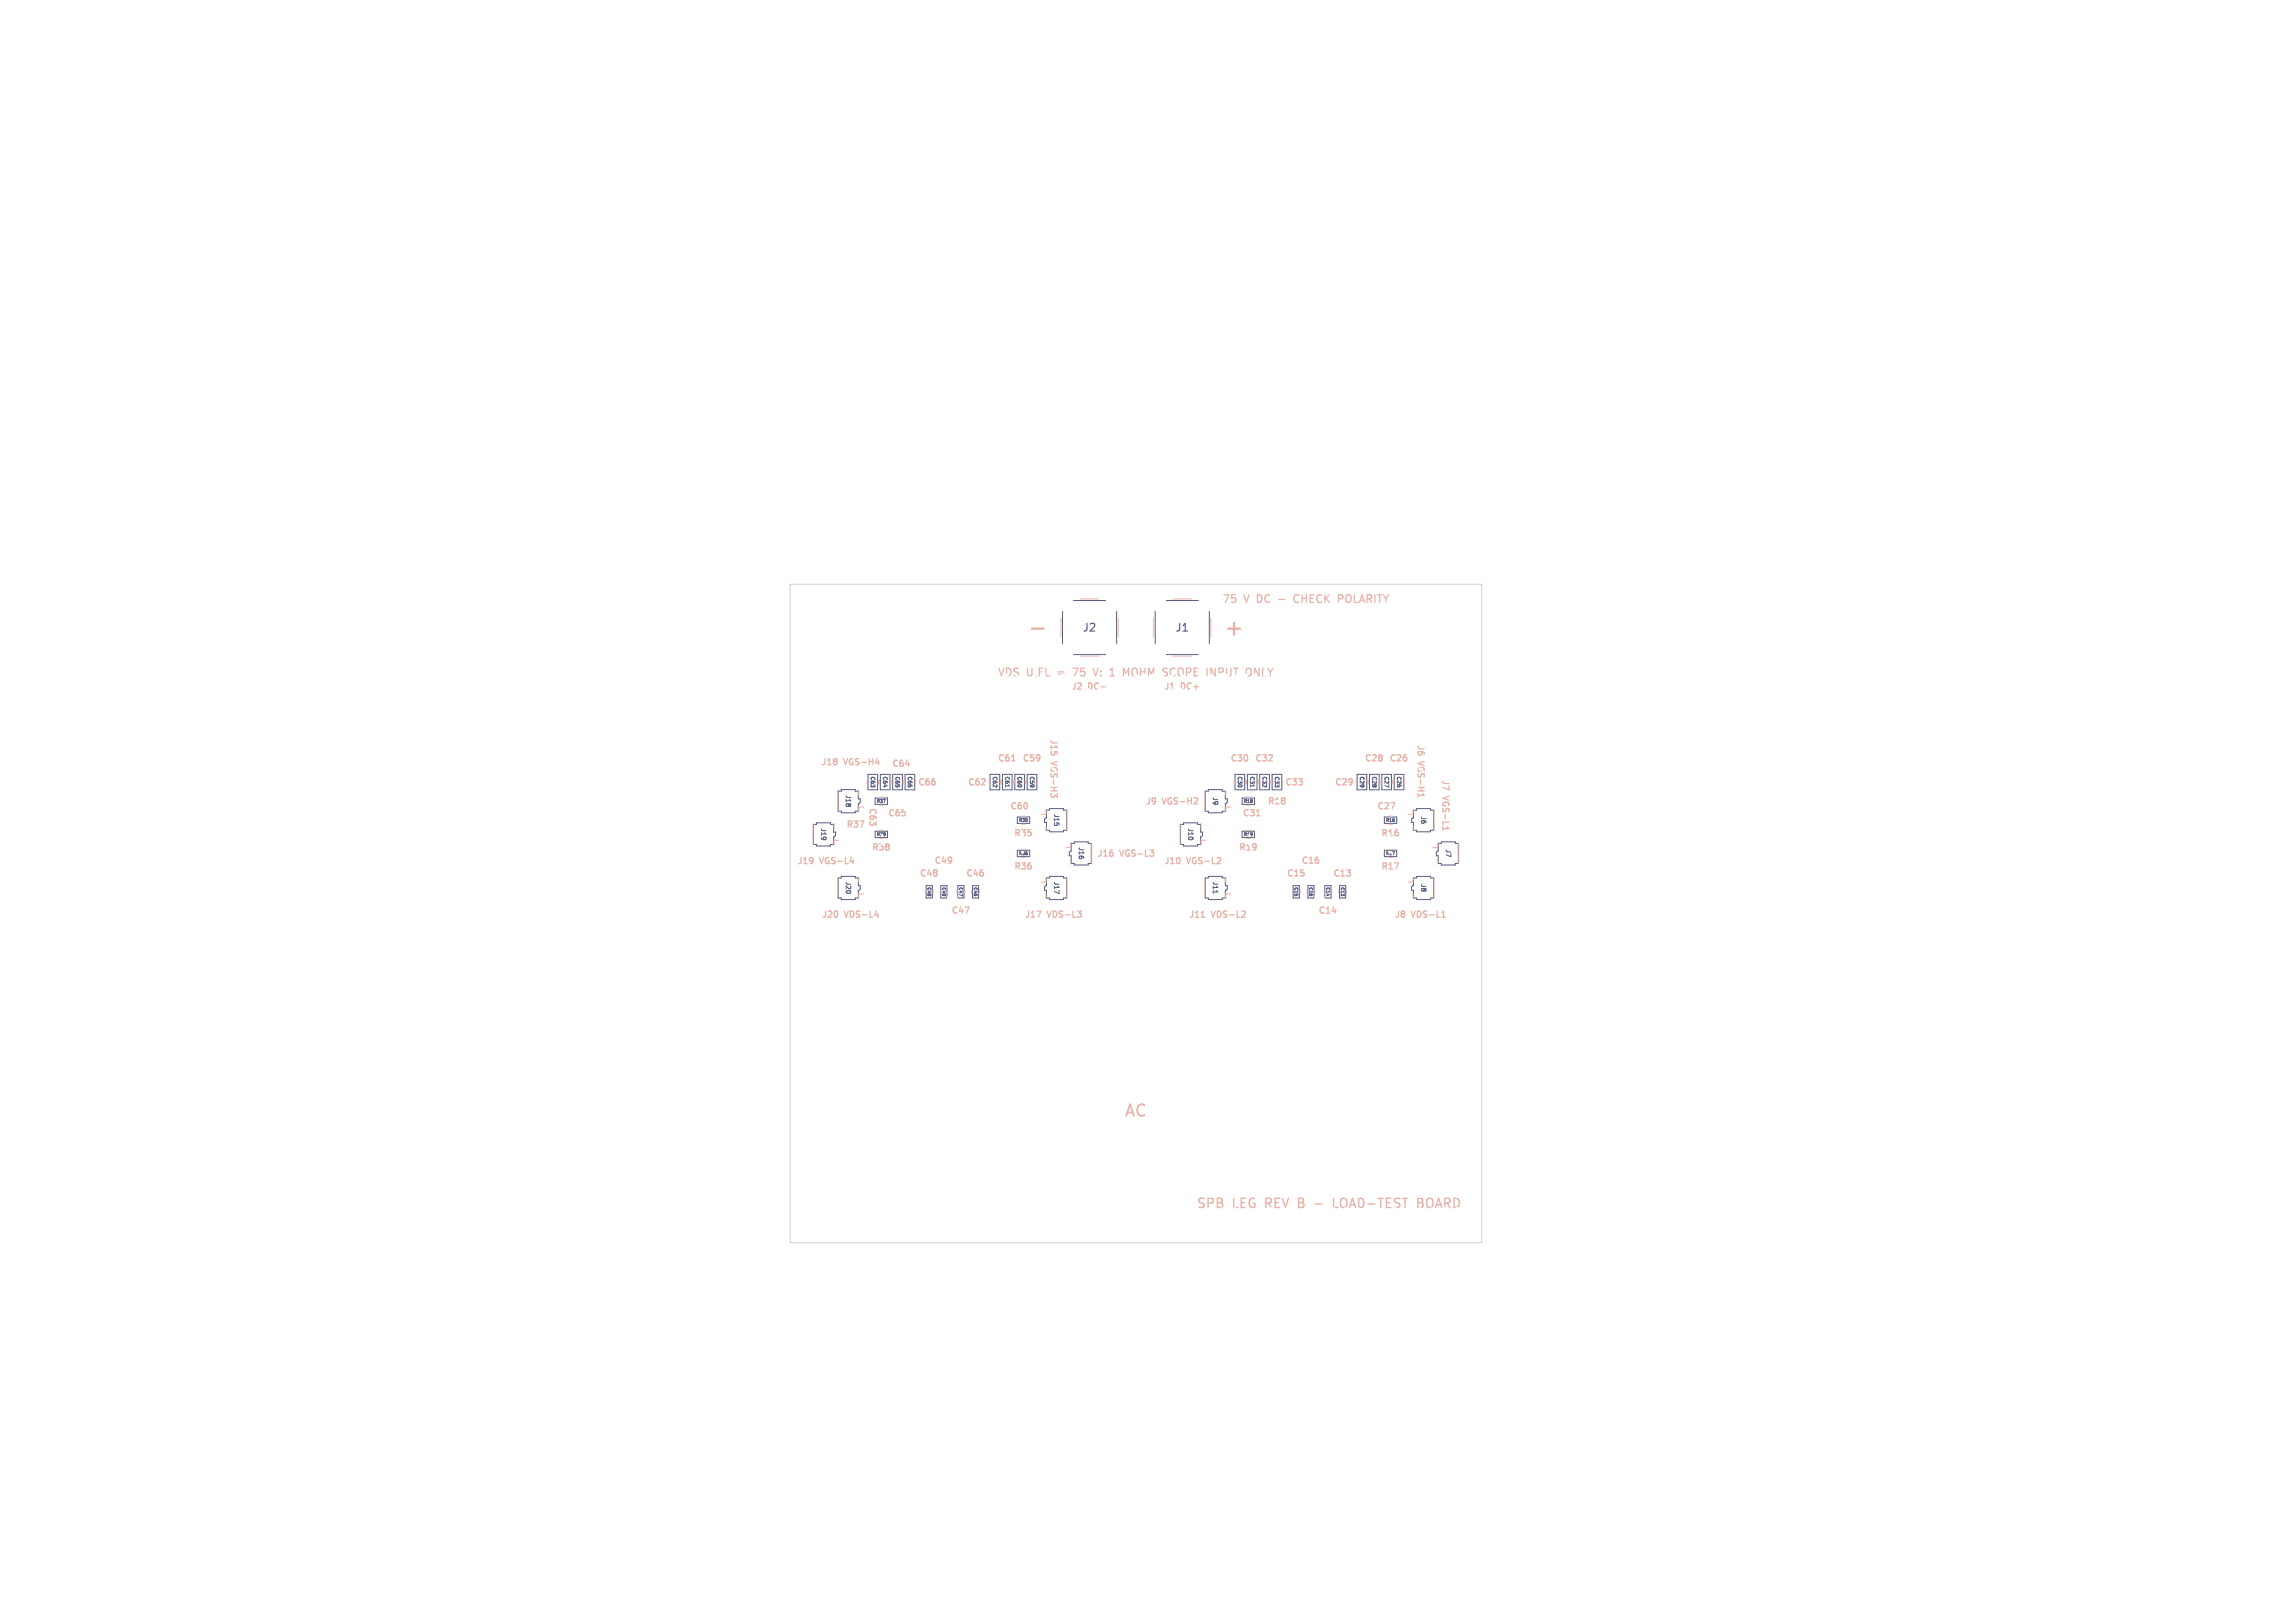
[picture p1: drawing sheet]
<svg xmlns="http://www.w3.org/2000/svg" width="297mm" height="210mm" viewBox="0 0 297 210" stroke-linecap="round" stroke-linejoin="round" font-family="sans-serif">
<defs><g id="words">
<text font-size="2.8" fill="#e8b2a7" x="158.2" y="82.7">+</text>
<text font-size="2.1" fill="#e8b2a7" x="145.4" y="144.8">AC</text>
<g font-size="1.7" fill="#fff">
<text x="154.8" y="156.6">SPB</text>
<text x="159.5" y="156.6">LEG REV B</text>
<text x="170.9" y="156.6">-</text>
<text x="173.6" y="156.6">LOAD-TEST</text>
<text x="184.9" y="156.6">BOARD</text>
</g>
<g font-size="1.4" fill="#585d84">
<text x="140" y="81.9">J2</text>
<text x="152" y="81.9">J1</text>
</g>
<g font-size="1.4" fill="#e8b2a7">
<text x="158.1" y="78.2">75</text>
<text x="161" y="78.2">V DC</text>
<text x="168.2" y="78.2">CHECK</text>
<text x="174.2" y="78.2">POLARITY</text>
</g>
<g font-size="1.4" fill="#fff">
<text x="129" y="87.7">VDS</text>
<text x="132.9" y="87.7">U.FL</text>
<text x="137.1" y="87.7">=</text>
<text x="139.4" y="87.7">75</text>
<text x="142.3" y="87.7">V:</text>
<text x="144.7" y="87.7">1</text>
<text x="146.7" y="87.7">MOHM</text>
<text x="152.1" y="87.7">SCOPE</text>
<text x="158.1" y="87.7">INPUT</text>
<text x="163.5" y="87.7">ONLY</text>
</g>
<g font-size="1.1" fill="#fff">
<text x="138.6" y="89.5">J2</text>
<text x="140.9" y="89.5">DC-</text>
<text x="150.6" y="89.5">J1</text>
<text x="152.9" y="89.5">DC+</text>
<text x="115.3" y="99.4">C64</text>
<text x="135.7" y="98.6" transform="rotate(90 135.7 98.6)">VGS-H3</text>
<text x="183.2" y="98.6" transform="rotate(90 183.2 98.6)">VGS-H1</text>
<text x="164" y="104.3">R18</text>
<text x="106.1" y="112">VGS-L4</text>
<text x="112.7" y="110.3">R38</text>
<text x="131.1" y="108.4">R35</text>
<text x="153.6" y="112">VGS-L2</text>
<text x="160.2" y="110.3">R19</text>
<text x="178.6" y="108.4">R16</text>
<text x="106.3" y="119">J20</text>
<text x="109.3" y="119">VDS-L4</text>
<text x="135.6" y="119">VDS-L3</text>
<text x="153.8" y="119">J11</text>
<text x="156.8" y="119">VDS-L2</text>
<text x="182.7" y="119">VDS-L1</text>
</g>
<g font-size="1.1" fill="#e8b2a7">
<text x="135.7" y="95.6" transform="rotate(90 135.7 95.6)">J15</text>
<text x="106.2" y="99.2">J18</text>
<text x="109.2" y="99.2">VGS-H4</text>
<text x="118.7" y="101.8">C66</text>
<text x="125.2" y="101.8">C62</text>
<text x="129" y="98.7">C61</text>
<text x="132.2" y="98.7">C59</text>
<text x="159.1" y="98.7">C30</text>
<text x="162.3" y="98.7">C32</text>
<text x="166.2" y="101.8">C33</text>
<text x="172.7" y="101.8">C29</text>
<text x="176.5" y="98.7">C28</text>
<text x="179.7" y="98.7">C26</text>
<text x="183.2" y="96.3" transform="rotate(90 183.2 96.3)">J6</text>
<text x="186.4" y="100.8" transform="rotate(90 186.4 100.8)">J7</text>
<text x="109.4" y="107.3">R37</text>
<text x="112.3" y="104.4" transform="rotate(90 112.3 104.4)">C63</text>
<text x="114.8" y="105.8">C65</text>
<text x="130.6" y="104.9">C60</text>
<text x="148.2" y="104.3">J9</text>
<text x="150.5" y="104.3">VGS-H2</text>
<text x="160.7" y="105.8">C31</text>
<text x="178.1" y="104.9">C27</text>
<text x="186.4" y="103.1" transform="rotate(90 186.4 103.1)">VGS-L1</text>
<text x="103.1" y="112">J19</text>
<text x="118.9" y="113.6">C48</text>
<text x="120.8" y="112">C49</text>
<text x="124.9" y="113.6">C46</text>
<text x="131.1" y="112.7">R36</text>
<text x="141.9" y="111.1">J16</text>
<text x="145" y="111.1">VGS-L3</text>
<text x="150.6" y="112">J10</text>
<text x="166.4" y="113.6">C15</text>
<text x="168.3" y="112">C16</text>
<text x="172.4" y="113.6">C13</text>
<text x="178.6" y="112.7">R17</text>
<text x="123" y="118.4">C47</text>
<text x="132.5" y="119">J17</text>
<text x="170.5" y="118.4">C14</text>
<text x="180.4" y="119">J8</text>
</g>
<g font-size=".8" fill="#585d84">
<text x="106.1" y="107.1" transform="rotate(90 106.1 107.1)">J19</text>
<text x="109.3" y="102.8" transform="rotate(90 109.3 102.8)">J18</text>
<text x="136.3" y="105.3" transform="rotate(90 136.3 105.3)">J15</text>
<text x="153.6" y="107.1" transform="rotate(90 153.6 107.1)">J10</text>
<text x="156.8" y="103.1" transform="rotate(90 156.8 103.1)">J9</text>
<text x="183.8" y="105.5" transform="rotate(90 183.8 105.5)">J6</text>
<text x="139.5" y="109.6" transform="rotate(90 139.5 109.6)">J16</text>
<text x="187" y="109.8" transform="rotate(90 187 109.8)">J7</text>
<text x="109.3" y="114" transform="rotate(90 109.3 114)">J20</text>
<text x="136.3" y="114" transform="rotate(90 136.3 114)">J17</text>
<text x="156.8" y="114" transform="rotate(90 156.8 114)">J11</text>
<text x="183.8" y="114.3" transform="rotate(90 183.8 114.3)">J8</text>
</g>
<g font-size=".7" fill="#585d84">
<text x="112.6" y="100.4" transform="rotate(90 112.6 100.4)">C63</text>
<text x="114.2" y="100.4" transform="rotate(90 114.2 100.4)">C64</text>
<text x="115.8" y="100.4" transform="rotate(90 115.8 100.4)">C65</text>
<text x="117.4" y="100.4" transform="rotate(90 117.4 100.4)">C66</text>
<text x="128.4" y="100.4" transform="rotate(90 128.4 100.4)">C62</text>
<text x="130" y="100.4" transform="rotate(90 130 100.4)">C61</text>
<text x="131.6" y="100.4" transform="rotate(90 131.6 100.4)">C60</text>
<text x="133.2" y="100.4" transform="rotate(90 133.2 100.4)">C59</text>
<text x="160.1" y="100.4" transform="rotate(90 160.1 100.4)">C30</text>
<text x="161.7" y="100.4" transform="rotate(90 161.7 100.4)">C31</text>
<text x="163.3" y="100.4" transform="rotate(90 163.3 100.4)">C32</text>
<text x="164.9" y="100.4" transform="rotate(90 164.9 100.4)">C33</text>
<text x="175.9" y="100.4" transform="rotate(90 175.9 100.4)">C29</text>
<text x="177.5" y="100.4" transform="rotate(90 177.5 100.4)">C28</text>
<text x="179.1" y="100.4" transform="rotate(90 179.1 100.4)">C27</text>
<text x="180.7" y="100.4" transform="rotate(90 180.7 100.4)">C26</text>
</g>
<g font-size=".6" fill="#585d84">
<text x="113.4" y="104">R37</text>
<text x="131.8" y="106.4">R35</text>
<text x="160.9" y="104">R18</text>
<text x="179.3" y="106.4">R16</text>
<text x="120" y="114.8" transform="rotate(90 120 114.8)">C48</text>
<text x="121.9" y="114.8" transform="rotate(90 121.9 114.8)">C49</text>
<text x="124.1" y="114.8" transform="rotate(90 124.1 114.8)">C47</text>
<text x="126" y="114.8" transform="rotate(90 126 114.8)">C46</text>
<text x="167.5" y="114.8" transform="rotate(90 167.5 114.8)">C15</text>
<text x="169.4" y="114.8" transform="rotate(90 169.4 114.8)">C16</text>
<text x="171.6" y="114.8" transform="rotate(90 171.6 114.8)">C14</text>
<text x="173.5" y="114.8" transform="rotate(90 173.5 114.8)">C13</text>
</g>
<g font-size=".6" fill="#fff">
<text x="113.4" y="108.3">R38</text>
<text x="131.8" y="110.7">R36</text>
<text x="160.9" y="108.3">R19</text>
<text x="179.3" y="110.7">R17</text>
</g>
</g></defs>
<g fill="none" stroke="#585d84" stroke-width=".13">
<path d="M137.5 77.7h7v7h-7zM149.5 77.7h7v7h-7zM105.3 106.7h.4v-.2h1.8v.2h.4v1h.2v.4l-.2 .2v1h-.4v.2h-1.8v-.2h-.4zM108.5 113.6h.4v-.2h1.8v.2h.4v1h.2v.5l-.2 .1v1h-.4v.2h-1.8v-.2h-.4zM108.5 102.4h.4v-.2h1.8v.2h.4v1h.2v.4l-.2 .2v1h-.4v.2h-1.8v-.2h-.4zM112.3 100.2h1.3v2h-1.3zM113.3 103.3h1.6v.8h-1.6zM113.3 107.6h1.6v.8h-1.6zM113.9 100.2h1.3v2h-1.3zM115.5 100.2h1.3v2h-1.3zM117.1 100.2h1.3v2h-1.3zM119.9 114.6h.8v1.6h-.8z"/>
<path d="M121.8 114.6h.8v1.6h-.8zM124 114.6h.8v1.6h-.8zM125.9 114.6h.8v1.6h-.8zM128.1 100.2h1.3v2h-1.3zM129.7 100.2h1.3v2h-1.3zM130.1 101.5v.3M131.3 100.2h1.3v2h-1.3zM131.7 105.7h1.6v.8h-1.6zM131.7 110h1.6v.8h-1.6zM132.9 100.2h1.3v2h-1.3zM135.4 113.6h.4v-.2h1.8v.2h.4v2.6h-.4v.2h-1.8v-.2h-.4v-1h-.2v-.4l.2-.2zM135.4 104.8h.4v-.2h1.8v.2h.4v2.6h-.4v.2h-1.8v-.2h-.4v-1h-.2v-.4l.2-.2z"/>
<path d="M138.6 109.1h.4v-.2h1.8v.2h.4v2.6h-.4v.2h-1.8v-.2h-.4v-1h-.2v-.4l.2-.2zM152.8 106.7h.4v-.2h1.8v.2h.4v1h.2v.4l-.2 .2v1h-.4v.2h-1.8v-.2h-.4zM156 102.4h.4v-.2h1.8v.2h.4v1h.2v.4l-.2 .2v1h-.4v.2h-1.8v-.2h-.4zM156 113.6h.4v-.2h1.8v.2h.4v1h.2v.5l-.2 .1v1h-.4v.2h-1.8v-.2h-.4zM157 115.2v.4M159.8 100.2h1.3v2h-1.3zM160.8 103.3h1.6v.8h-1.6zM160.8 107.6h1.6v.8h-1.6zM161.4 100.2h1.3v2h-1.3zM161.8 101.5v.3M163 100.2h1.3v2h-1.3zM164.6 100.2h1.3v2h-1.3z"/>
<path d="M167.4 114.6h.8v1.6h-.8zM169.3 114.6h.8v1.6h-.8zM171.5 114.6h.8v1.6h-.8zM173.4 114.6h.8v1.6h-.8zM175.6 100.2h1.3v2h-1.3zM177.2 100.2h1.3v2h-1.3zM178.8 100.2h1.3v2h-1.3zM179.2 110h1.6v.8h-1.6zM179.2 105.7h1.6v.8h-1.6zM180.4 100.2h1.3v2h-1.3zM182.9 113.6h.4v-.2h1.8v.2h.4v2.6h-.4v.2h-1.8v-.2h-.4v-1h-.2v-.4l.2-.2zM182.9 104.8h.4v-.2h1.8v.2h.4v2.6h-.4v.2h-1.8v-.2h-.4v-1h-.2v-.4l.2-.2z"/>
<path d="M186.1 109.1h.4v-.2h1.8v.2h.4v2.6h-.4v.2h-1.8v-.2h-.4v-1h-.2v-.4l.2-.2z"/>
</g>
<g fill="none" stroke="#e8b2a7" stroke-width=".16">
<path d="M165.5 77.6h.8M167.9 77a.51 .51 0 0 0-.5 .5 .51 .51 0 0 0 .5 .5M173.6 77l.2 .1-.1 .3-.1 .1M113.3 98.7h.5M130.9 98.5h.5M136.1 97.7h.3M138.8 86.5h.7M141.5 86.5l.3 1 .3-1M143.6 87.5h.6M145.4 86.5l.3 .7 .4-.7v1M151.5 89.2h.4M151.5 87.2l.3 .3"/>
<path d="M151.8 86.5l-.3 .2M162.4 86.5l.5 1v-1M105.2 111v.6M105.2 111.3v.1M110 111.5h.5M113.2 118.4h.5M113.6 118.2v.5M134.2 117.9h.5l-.3 .8M136.1 103.1h.3M136.8 102.6v.5l-.3-.2M139.4 117.9h.5l-.2 .3M139.8 118.2l.1 .1v.2l-.1 .2"/>
<path d="M148.8 110h.5l-.3 .3M149.3 110.4v.3M154.9 103.3v.3l-.4 .4h.5M155.5 118.7h.4M157.5 111.8h.5M157.9 111v.3M161 117.9l.2 .1-.1 .2-.4 .5h.5M162.6 105.6h.5M183.5 102.7v.4M186.6 118.7h.4M186.7 107v.4M186.7 118l.1-.1v.8"/>
</g>
<path d="M170.2 155.8h.9M172.6 155v1.2h.5M183.5 155h.4l.2 .2v.2l-.2 .2M183.5 155.6h.4M183.9 155.6a.32 .32 0 0 1 .3 .3 .32 .32 0 0 1-.3 .3h-.4" fill="none" stroke="#e8b2a7" stroke-width=".18"/>
<path d="M133.5 81.3h1.6" fill="none" stroke="#e8b2a7" stroke-width=".3"/>
<g fill="none" stroke="#e8b2a7" stroke-width=".13">
<path d="M139.8 77.5h2.4M151.8 77.5h2.4M137.3 80v2.4M139.8 84.9h2.4M144.7 80v2.4M149.3 80v2.4M151.8 84.9h2.4M156.7 80v2.4M105.2 106.6v2.7M107.9 106.6v.6M108.4 102.3v2.7M108.4 113.5v2.7"/>
<path d="M108.6 108.7h-.7v.7M111.1 102.3v.6M111.1 113.5v.6M111.8 115.7h-.7v.6M111.8 104.4h-.7v.7M112.2 100.9v.6M113.7 100.9v.6M113.8 103.1h.5M113.8 104.2h.5M113.8 107.4h.5M113.8 108.5h.5M113.8 100.9v.6"/>
<path d="M115.3 100.9v.6M115.4 100.9v.6M116.9 100.9v.6M117 100.9v.6M119.7 115.3v.2M120.8 115.3v.2M121.6 115.3v.2M122.7 115.3v.2M123.8 115.3v.2M124.9 115.3v.2M125.7 115.3v.2M126.8 115.3v.2"/>
<path d="M128 100.9v.6M129.5 100.9v.6M129.6 100.9v.6M131.1 100.9v.6M131.2 100.9v.6M132.2 109.9h.5M132.2 111h.5M132.2 105.6h.5M132.2 106.7h.5M132.7 100.9v.6M132.8 100.9v.6M134.3 100.9v.6"/>
<path d="M135.4 113.5v.6h-.7M135.4 104.7v.7h-.7M135.4 106.9v.6M135.4 115.7v.6M138.1 104.8v2.7M138.1 113.5v2.7M138.6 109v.7h-.7M138.6 111.2v.6M141.3 109.1v2.7M152.7 106.6v2.7M155.4 106.6v.6M155.9 102.3v2.7"/>
<path d="M155.9 113.5v2.7M156.1 108.7h-.7v.7M158.6 102.3v.6M158.6 113.5v.6M159.3 104.4h-.7v.7M159.3 115.7h-.7v.6M159.7 100.9v.6M161.2 100.9v.6M161.3 103.1h.5M161.3 104.2h.5M161.3 107.4h.5M161.3 108.5h.5"/>
<path d="M161.3 100.9v.6M162.8 100.9v.6M162.9 100.9v.6M164.4 100.9v.6M164.5 100.9v.6M167.2 115.3v.2M168.3 115.3v.2M169.1 115.3v.2M170.2 115.3v.2M171.3 115.3v.2M172.4 115.3v.2M173.2 115.3v.2"/>
<path d="M174.3 115.3v.2M175.5 100.9v.6M177 100.9v.6M177.1 100.9v.6M178.6 100.9v.6M178.7 100.9v.6M179.7 109.9h.5M179.7 111h.5M179.7 105.6h.5M179.7 106.7h.5M180.2 100.9v.6M180.3 100.9v.6"/>
<path d="M181.8 100.9v.6M182.9 104.7v.7h-.7M182.9 106.9v.6M182.9 113.5v.6h-.7M182.9 115.7v.6M185.6 104.8v2.7M185.6 113.5v2.7M186.1 109v.7h-.7M186.1 111.2v.6M188.8 109.1v2.7"/>
</g>
<g fill="#fff" stroke="#fff" stroke-width=".13">
<circle cx="153" cy="94.5" r=".15"/>
<circle cx="135.1" cy="94.5" r=".15"/>
<circle cx="136.3" cy="87.3" r=".15"/>
<circle cx="112.6" cy="94.5" r=".15"/>
<circle cx="125.6" cy="94.5" r=".15"/>
<circle cx="132.7" cy="94.5" r=".15"/>
<circle cx="142.2" cy="94.5" r=".15"/>
<circle cx="124.4" cy="87.3" r=".15"/>
<circle cx="176.2" cy="102.5" r=".15"/>
<circle cx="170.8" cy="87.3" r=".15"/>
<circle cx="137.5" cy="94.5" r=".15"/>
<circle cx="125.6" cy="87.3" r=".15"/>
<circle cx="181.4" cy="87.3" r=".15"/>
<circle cx="157.7" cy="94.5" r=".15"/>
<circle cx="145.8" cy="94.5" r=".15"/>
<circle cx="159.9" cy="102.5" r=".15"/>
<circle cx="116.1" cy="94.5" r=".15"/>
<circle cx="129.2" cy="94.5" r=".15"/>
<circle cx="183.8" cy="94.5" r=".15"/>
<circle cx="117.8" cy="102.5" r=".15"/>
<circle cx="118.5" cy="87.3" r=".15"/>
<circle cx="134.1" cy="102.5" r=".15"/>
<circle cx="128" cy="94.5" r=".15"/>
<circle cx="164.8" cy="94.5" r=".15"/>
<circle cx="162.6" cy="102.5" r=".15"/>
<circle cx="160.1" cy="94.5" r=".15"/>
<circle cx="183.8" cy="87.4" r=".15"/>
<circle cx="181.4" cy="94.5" r=".15"/>
<circle cx="111.5" cy="102.5" r=".15"/>
<circle cx="119.7" cy="87.3" r=".15"/>
<circle cx="186.2" cy="94.5" r=".15"/>
<circle cx="132.3" cy="102.5" r=".15"/>
<circle cx="120.9" cy="87.3" r=".15"/>
<circle cx="115.1" cy="102.5" r=".15"/>
<circle cx="156.5" cy="94.5" r=".15"/>
<circle cx="112.4" cy="102.5" r=".15"/>
<circle cx="119.7" cy="94.5" r=".15"/>
<circle cx="160.8" cy="102.5" r=".15"/>
<circle cx="129.6" cy="102.5" r=".15"/>
<circle cx="163.6" cy="94.5" r=".15"/>
<circle cx="185" cy="94.5" r=".15"/>
<circle cx="107.9" cy="94.5" r=".15"/>
<circle cx="176.7" cy="94.5" r=".15"/>
<circle cx="168.4" cy="87.3" r=".15"/>
<circle cx="164.4" cy="102.5" r=".15"/>
<circle cx="171.9" cy="94.5" r=".15"/>
<circle cx="180.2" cy="94.5" r=".15"/>
<circle cx="109" cy="94.5" r=".15"/>
<circle cx="136.3" cy="94.5" r=".15"/>
<circle cx="158.9" cy="94.5" r=".15"/>
<circle cx="177.9" cy="94.5" r=".15"/>
<circle cx="115" cy="87.4" r=".15"/>
<circle cx="166" cy="94.5" r=".15"/>
<circle cx="143.4" cy="94.5" r=".15"/>
<circle cx="110.2" cy="87.3" r=".15"/>
<circle cx="178.9" cy="102.5" r=".15"/>
<circle cx="124.4" cy="94.5" r=".15"/>
<circle cx="162.5" cy="94.5" r=".15"/>
<circle cx="169.6" cy="87.3" r=".15"/>
<circle cx="186.2" cy="87.3" r=".15"/>
<circle cx="130.4" cy="94.5" r=".15"/>
<circle cx="128" cy="87.3" r=".15"/>
<circle cx="175.5" cy="87.3" r=".15"/>
<circle cx="110.2" cy="94.5" r=".15"/>
<circle cx="107.9" cy="87.4" r=".15"/>
<circle cx="179.8" cy="102.5" r=".15"/>
<circle cx="173.1" cy="87.3" r=".15"/>
<circle cx="116" cy="102.5" r=".15"/>
<circle cx="161.3" cy="94.5" r=".15"/>
<circle cx="177.9" cy="87.3" r=".15"/>
<circle cx="179" cy="94.5" r=".15"/>
<circle cx="170.8" cy="94.5" r=".15"/>
<circle cx="123.3" cy="87.3" r=".15"/>
<circle cx="112.6" cy="87.3" r=".15"/>
<circle cx="144.6" cy="94.5" r=".15"/>
<circle cx="130.5" cy="102.5" r=".15"/>
<circle cx="165.3" cy="102.5" r=".15"/>
<circle cx="116.9" cy="102.5" r=".15"/>
<circle cx="128.7" cy="102.5" r=".15"/>
<circle cx="159" cy="102.5" r=".15"/>
<circle cx="138.7" cy="94.5" r=".15"/>
<circle cx="173.1" cy="94.5" r=".15"/>
<circle cx="133.2" cy="102.5" r=".15"/>
<circle cx="109" cy="87.3" r=".15"/>
<circle cx="176.7" cy="87.4" r=".15"/>
<circle cx="168.4" cy="94.5" r=".15"/>
<circle cx="178" cy="102.5" r=".15"/>
<circle cx="123.3" cy="94.5" r=".15"/>
<circle cx="113.3" cy="102.5" r=".15"/>
<circle cx="122.1" cy="87.4" r=".15"/>
<circle cx="185" cy="87.3" r=".15"/>
<circle cx="115" cy="94.5" r=".15"/>
<circle cx="177.1" cy="102.5" r=".15"/>
<circle cx="175.5" cy="94.5" r=".15"/>
<circle cx="182.5" cy="102.5" r=".15"/>
<circle cx="182.6" cy="94.5" r=".15"/>
<circle cx="111.4" cy="87.3" r=".15"/>
<circle cx="157.7" cy="87.3" r=".15"/>
<circle cx="180.7" cy="102.5" r=".15"/>
<circle cx="181.6" cy="102.5" r=".15"/>
<circle cx="131.4" cy="102.5" r=".15"/>
<circle cx="151.8" cy="87.3" r=".15"/>
<circle cx="167.2" cy="94.5" r=".15"/>
<circle cx="126.8" cy="87.3" r=".15"/>
<circle cx="171.9" cy="87.3" r=".15"/>
<circle cx="111.4" cy="94.5" r=".15"/>
<circle cx="141" cy="94.5" r=".15"/>
<circle cx="118.5" cy="94.5" r=".15"/>
<circle cx="120.9" cy="94.5" r=".15"/>
<circle cx="148.2" cy="94.5" r=".15"/>
<circle cx="151.8" cy="94.5" r=".15"/>
<circle cx="126.8" cy="94.5" r=".15"/>
<circle cx="113.8" cy="94.5" r=".15"/>
<circle cx="180.2" cy="87.3" r=".15"/>
<circle cx="161.7" cy="102.5" r=".15"/>
<circle cx="169.6" cy="94.5" r=".15"/>
<circle cx="114.2" cy="102.5" r=".15"/>
<circle cx="135" cy="102.5" r=".15"/>
<circle cx="117.3" cy="94.5" r=".15"/>
<circle cx="113.8" cy="87.3" r=".15"/>
<circle cx="155.4" cy="94.5" r=".15"/>
<circle cx="149.4" cy="94.5" r=".15"/>
<circle cx="150.6" cy="94.5" r=".15"/>
<circle cx="116.1" cy="87.3" r=".15"/>
<circle cx="163.5" cy="102.5" r=".15"/>
<circle cx="174.3" cy="94.5" r=".15"/>
<circle cx="182.6" cy="87.3" r=".15"/>
<circle cx="131.5" cy="94.5" r=".15"/>
<circle cx="145.8" cy="87.3" r=".15"/>
<circle cx="133.9" cy="94.5" r=".15"/>
<circle cx="179" cy="87.3" r=".15"/>
<circle cx="138.7" cy="87.3" r=".15"/>
<circle cx="174.3" cy="87.3" r=".15"/>
<circle cx="117.3" cy="87.3" r=".15"/>
<circle cx="122.1" cy="94.5" r=".15"/>
<circle cx="154.2" cy="94.5" r=".15"/>
<circle cx="147" cy="94.5" r=".15"/>
<circle cx="120.9" cy="89.2" r=".15"/>
<circle cx="151.4" cy="119.7" r=".15"/>
<circle cx="118.5" cy="99.5" r=".15"/>
<circle cx="113.8" cy="99.5" r=".15"/>
<circle cx="157.7" cy="89.2" r=".15"/>
<circle cx="142.7" cy="119" r=".15"/>
<circle cx="109" cy="99.5" r=".15"/>
<circle cx="190.2" cy="119" r=".15"/>
<circle cx="110.2" cy="89.2" r=".15"/>
<circle cx="112.5" cy="108.1" r=".13"/>
<circle cx="180.2" cy="89.2" r=".15"/>
<circle cx="188.2" cy="119" r=".15"/>
<circle cx="149.4" cy="99.5" r=".15"/>
<circle cx="161.3" cy="99.5" r=".15"/>
<circle cx="112.6" cy="89.2" r=".15"/>
<circle cx="167.2" cy="89.2" r=".15"/>
<circle cx="181.4" cy="99.5" r=".15"/>
<circle cx="180.2" cy="99.5" r=".15"/>
<circle cx="156.5" cy="99.5" r=".15"/>
<circle cx="111.9" cy="119.8" r=".15"/>
<circle cx="163.6" cy="99.5" r=".15"/>
<circle cx="177.9" cy="89.2" r=".15"/>
<circle cx="166" cy="99.5" r=".15"/>
<circle cx="190.2" cy="119.7" r=".15"/>
<circle cx="143.4" cy="99.5" r=".15"/>
<circle cx="153.4" cy="119" r=".15"/>
<circle cx="170.8" cy="89.2" r=".15"/>
<circle cx="133.9" cy="99.5" r=".15"/>
<circle cx="175.5" cy="89.2" r=".15"/>
<circle cx="110.2" cy="99.5" r=".15"/>
<circle cx="123.3" cy="99.5" r=".15"/>
<circle cx="186.2" cy="89.2" r=".15"/>
<circle cx="115" cy="89.2" r=".15"/>
<circle cx="144.6" cy="99.5" r=".15"/>
<circle cx="136.7" cy="112.2" r=".15"/>
<circle cx="186.2" cy="119.7" r=".15"/>
<circle cx="111.4" cy="89.2" r=".15"/>
<circle cx="174.3" cy="99.5" r=".15"/>
<circle cx="168.4" cy="89.2" r=".15"/>
<circle cx="119.7" cy="89.2" r=".15"/>
<circle cx="137.5" cy="89.2" r=".15"/>
<circle cx="160.1" cy="99.5" r=".15"/>
<circle cx="154.2" cy="99.5" r=".15"/>
<circle cx="134" cy="109.2" r=".12"/>
<circle cx="148.2" cy="99.5" r=".15"/>
<circle cx="162.5" cy="89.2" r=".15"/>
<circle cx="135.1" cy="99.5" r=".15"/>
<circle cx="120.9" cy="99.5" r=".15"/>
<circle cx="150.6" cy="99.5" r=".15"/>
<circle cx="155.4" cy="99.5" r=".15"/>
<circle cx="153.4" cy="119.7" r=".15"/>
<circle cx="176.7" cy="99.5" r=".15"/>
<circle cx="132.7" cy="99.5" r=".15"/>
<circle cx="122.1" cy="99.5" r=".15"/>
<circle cx="167.2" cy="99.5" r=".15"/>
<circle cx="176.7" cy="89.2" r=".15"/>
<circle cx="173.1" cy="99.5" r=".15"/>
<circle cx="151.8" cy="99.5" r=".15"/>
<circle cx="132.7" cy="89.2" r=".15"/>
<circle cx="181.5" cy="109.2" r=".12"/>
<circle cx="123.3" cy="89.2" r=".15"/>
<circle cx="107.9" cy="99.5" r=".15"/>
<circle cx="112.6" cy="99.5" r=".15"/>
<circle cx="105.9" cy="119.7" r=".15"/>
<circle cx="171.9" cy="89.2" r=".15"/>
<circle cx="188.2" cy="119.7" r=".15"/>
<circle cx="160.1" cy="89.2" r=".15"/>
<circle cx="179" cy="89.2" r=".15"/>
<circle cx="132.3" cy="109.2" r=".12"/>
<circle cx="109" cy="89.2" r=".15"/>
<circle cx="164.8" cy="99.5" r=".15"/>
<circle cx="134" cy="108.1" r=".12"/>
<circle cx="145.8" cy="99.5" r=".15"/>
<circle cx="144.6" cy="89.2" r=".15"/>
<circle cx="164.8" cy="89.2" r=".15"/>
<circle cx="155.4" cy="89.2" r=".15"/>
<circle cx="107.9" cy="119.8" r=".15"/>
<circle cx="182.2" cy="119.7" r=".15"/>
<circle cx="134.7" cy="119.7" r=".15"/>
<circle cx="158.9" cy="89.2" r=".15"/>
<circle cx="158.9" cy="99.5" r=".15"/>
<circle cx="134" cy="110.3" r=".12"/>
<circle cx="129.2" cy="89.2" r=".15"/>
<circle cx="151.4" cy="119" r=".15"/>
<circle cx="147" cy="99.5" r=".15"/>
<circle cx="133.9" cy="89.2" r=".15"/>
<circle cx="185" cy="99.5" r=".15"/>
<circle cx="140.7" cy="119" r=".15"/>
<circle cx="140.7" cy="119.7" r=".15"/>
<circle cx="171.9" cy="99.5" r=".15"/>
<circle cx="179" cy="99.5" r=".15"/>
<circle cx="142.2" cy="99.5" r=".15"/>
<circle cx="166" cy="89.2" r=".15"/>
<circle cx="129.2" cy="99.5" r=".15"/>
<circle cx="126.8" cy="99.5" r=".15"/>
<circle cx="116.1" cy="89.2" r=".15"/>
<circle cx="107.9" cy="89.2" r=".15"/>
<circle cx="131.5" cy="89.2" r=".15"/>
<circle cx="109.9" cy="119.8" r=".15"/>
<circle cx="160" cy="109.2" r=".13"/>
<circle cx="182.6" cy="99.5" r=".15"/>
<circle cx="157.7" cy="99.5" r=".15"/>
<circle cx="134.7" cy="119" r=".15"/>
<circle cx="160" cy="108.1" r=".13"/>
<circle cx="137.5" cy="99.5" r=".15"/>
<circle cx="174.3" cy="89.2" r=".15"/>
<circle cx="182.2" cy="119" r=".15"/>
<circle cx="149.4" cy="89.2" r=".15"/>
<circle cx="112.5" cy="109.2" r=".13"/>
<circle cx="118.5" cy="89.2" r=".15"/>
<circle cx="156.5" cy="89.2" r=".15"/>
<circle cx="143.4" cy="89.2" r=".15"/>
<circle cx="141" cy="99.5" r=".15"/>
<circle cx="185" cy="89.2" r=".15"/>
<circle cx="136.3" cy="89.2" r=".15"/>
<circle cx="130.4" cy="99.5" r=".15"/>
<circle cx="138.7" cy="99.5" r=".15"/>
<circle cx="175.5" cy="99.5" r=".15"/>
<circle cx="155.4" cy="119.7" r=".15"/>
<circle cx="168.4" cy="99.5" r=".15"/>
<circle cx="128" cy="89.2" r=".15"/>
<circle cx="159.4" cy="119.7" r=".15"/>
<circle cx="117.3" cy="89.2" r=".15"/>
<circle cx="184.2" cy="112.2" r=".15"/>
<circle cx="130.4" cy="89.2" r=".15"/>
<circle cx="122.1" cy="89.2" r=".15"/>
<circle cx="161.3" cy="89.2" r=".15"/>
<circle cx="169.6" cy="89.2" r=".15"/>
<circle cx="105.9" cy="119" r=".15"/>
<circle cx="181.4" cy="89.2" r=".15"/>
<circle cx="138.7" cy="119.7" r=".15"/>
<circle cx="125.6" cy="89.2" r=".15"/>
<circle cx="183.8" cy="89.2" r=".15"/>
<circle cx="135.1" cy="89.2" r=".15"/>
<circle cx="184.2" cy="119.7" r=".15"/>
<circle cx="182.6" cy="89.2" r=".15"/>
<circle cx="160" cy="110.3" r=".13"/>
<circle cx="112.5" cy="110.3" r=".13"/>
<circle cx="162.5" cy="99.5" r=".15"/>
<circle cx="126.8" cy="89.2" r=".15"/>
<circle cx="170.8" cy="99.5" r=".15"/>
<circle cx="153" cy="99.5" r=".15"/>
<circle cx="113.8" cy="89.2" r=".15"/>
<circle cx="103.9" cy="119" r=".15"/>
<circle cx="169.6" cy="99.5" r=".15"/>
<circle cx="145.8" cy="89.2" r=".15"/>
<circle cx="131.5" cy="99.5" r=".15"/>
<circle cx="115" cy="99.5" r=".15"/>
<circle cx="147" cy="89.2" r=".15"/>
<circle cx="179.8" cy="109.2" r=".12"/>
<circle cx="124.4" cy="99.5" r=".15"/>
<circle cx="157.4" cy="119.7" r=".15"/>
<circle cx="173.1" cy="89.2" r=".15"/>
<circle cx="177.9" cy="99.5" r=".15"/>
<circle cx="186.2" cy="99.5" r=".15"/>
<circle cx="163.6" cy="89.2" r=".15"/>
<circle cx="181.5" cy="108.1" r=".12"/>
<circle cx="111.4" cy="99.5" r=".15"/>
<circle cx="142.7" cy="119.7" r=".15"/>
<circle cx="119.7" cy="99.5" r=".15"/>
<circle cx="148.2" cy="89.2" r=".15"/>
<circle cx="124.4" cy="89.2" r=".15"/>
<circle cx="103.9" cy="119.7" r=".15"/>
<circle cx="181.5" cy="110.3" r=".12"/>
<circle cx="125.6" cy="99.5" r=".15"/>
<circle cx="136.7" cy="119.7" r=".15"/>
<circle cx="128" cy="99.5" r=".15"/>
<circle cx="167.8" cy="151.6" r=".15"/>
<circle cx="187" cy="145.2" r=".15"/>
<circle cx="182.2" cy="158" r=".15"/>
<circle cx="163" cy="148.4" r=".15"/>
<circle cx="137.4" cy="156.4" r=".15"/>
<circle cx="172.6" cy="145.2" r=".15"/>
<circle cx="121.4" cy="153.2" r=".15"/>
<circle cx="104.9" cy="132.4" r=".15"/>
<circle cx="188.6" cy="153.2" r=".15"/>
<circle cx="119.8" cy="153.2" r=".15"/>
<circle cx="106.1" cy="138.4" r=".15"/>
<circle cx="141.4" cy="136" r=".15"/>
<circle cx="127.8" cy="145.2" r=".15"/>
<circle cx="180.6" cy="151.6" r=".15"/>
<circle cx="153.4" cy="146.8" r=".15"/>
<circle cx="167.8" cy="145.2" r=".15"/>
<circle cx="106.1" cy="143.2" r=".15"/>
<circle cx="167.8" cy="154.8" r=".15"/>
<circle cx="116.6" cy="154.8" r=".15"/>
<circle cx="158.2" cy="158" r=".15"/>
<circle cx="166.2" cy="151.6" r=".15"/>
<circle cx="175.8" cy="150" r=".15"/>
<circle cx="180.6" cy="150" r=".15"/>
<circle cx="169.4" cy="154.8" r=".15"/>
<circle cx="182.2" cy="154.8" r=".15"/>
<circle cx="153.6" cy="121.6" r=".15"/>
<circle cx="116.6" cy="151.6" r=".15"/>
<circle cx="108.6" cy="156.4" r=".15"/>
<circle cx="153.4" cy="158" r=".15"/>
<circle cx="134.2" cy="145.2" r=".15"/>
<circle cx="142.6" cy="130" r=".15"/>
<circle cx="135.8" cy="148.4" r=".15"/>
<circle cx="169.4" cy="148.4" r=".15"/>
<circle cx="105.4" cy="151.6" r=".15"/>
<circle cx="152.4" cy="138.4" r=".15"/>
<circle cx="153.6" cy="138.4" r=".15"/>
<circle cx="171" cy="150" r=".15"/>
<circle cx="105.4" cy="146.8" r=".15"/>
<circle cx="183.8" cy="158" r=".15"/>
<circle cx="106.1" cy="124" r=".15"/>
<circle cx="141.4" cy="139.6" r=".15"/>
<circle cx="139" cy="156.4" r=".15"/>
<circle cx="106.1" cy="122.8" r=".15"/>
<circle cx="135.8" cy="146.8" r=".15"/>
<circle cx="164.6" cy="148.4" r=".15"/>
<circle cx="172.6" cy="153.2" r=".15"/>
<circle cx="190.1" cy="127.6" r=".15"/>
<circle cx="118.2" cy="145.2" r=".15"/>
<circle cx="190.1" cy="131.2" r=".15"/>
<circle cx="107" cy="145.2" r=".15"/>
<circle cx="171" cy="145.2" r=".15"/>
<circle cx="177.4" cy="151.6" r=".15"/>
<circle cx="110.2" cy="148.4" r=".15"/>
<circle cx="190.2" cy="153.2" r=".15"/>
<circle cx="118.2" cy="153.2" r=".15"/>
<circle cx="153.6" cy="127.6" r=".15"/>
<circle cx="188.9" cy="139.6" r=".15"/>
<circle cx="172.6" cy="158" r=".15"/>
<circle cx="111.8" cy="151.6" r=".15"/>
<circle cx="169.4" cy="150" r=".15"/>
<circle cx="182.2" cy="151.6" r=".15"/>
<circle cx="108.6" cy="151.6" r=".15"/>
<circle cx="153.6" cy="137.2" r=".15"/>
<circle cx="180.6" cy="145.2" r=".15"/>
<circle cx="187" cy="146.8" r=".15"/>
<circle cx="139" cy="146.8" r=".15"/>
<circle cx="156.6" cy="150" r=".15"/>
<circle cx="159.8" cy="150" r=".15"/>
<circle cx="106.1" cy="137.2" r=".15"/>
<circle cx="190.1" cy="133.6" r=".15"/>
<circle cx="190.1" cy="121.6" r=".15"/>
<circle cx="164.6" cy="153.2" r=".15"/>
<circle cx="137.4" cy="148.4" r=".15"/>
<circle cx="115" cy="154.8" r=".15"/>
<circle cx="104.9" cy="137.2" r=".15"/>
<circle cx="187" cy="158" r=".15"/>
<circle cx="188.9" cy="122.8" r=".15"/>
<circle cx="119.8" cy="148.4" r=".15"/>
<circle cx="142.2" cy="145.2" r=".15"/>
<circle cx="174.2" cy="158" r=".15"/>
<circle cx="179" cy="154.8" r=".15"/>
<circle cx="137.4" cy="153.2" r=".15"/>
<circle cx="123" cy="150" r=".15"/>
<circle cx="167.8" cy="148.4" r=".15"/>
<circle cx="127.8" cy="148.4" r=".15"/>
<circle cx="141.4" cy="133.6" r=".15"/>
<circle cx="153.6" cy="143.2" r=".15"/>
<circle cx="175.8" cy="151.6" r=".15"/>
<circle cx="161.4" cy="150" r=".15"/>
<circle cx="187" cy="151.6" r=".15"/>
<circle cx="110.2" cy="146.8" r=".15"/>
<circle cx="158.2" cy="153.2" r=".15"/>
<circle cx="124.6" cy="148.4" r=".15"/>
<circle cx="182.2" cy="145.2" r=".15"/>
<circle cx="135.8" cy="151.6" r=".15"/>
<circle cx="155" cy="158" r=".15"/>
<circle cx="185.4" cy="146.8" r=".15"/>
<circle cx="119.8" cy="156.4" r=".15"/>
<circle cx="180.6" cy="154.8" r=".15"/>
<circle cx="108.6" cy="146.8" r=".15"/>
<circle cx="137.4" cy="154.8" r=".15"/>
<circle cx="124.6" cy="145.2" r=".15"/>
<circle cx="174.2" cy="151.6" r=".15"/>
<circle cx="127.8" cy="156.4" r=".15"/>
<circle cx="135.8" cy="153.2" r=".15"/>
<circle cx="126.2" cy="154.8" r=".15"/>
<circle cx="153.6" cy="134.8" r=".15"/>
<circle cx="121.4" cy="150" r=".15"/>
<circle cx="119.8" cy="145.2" r=".15"/>
<circle cx="177.4" cy="154.8" r=".15"/>
<circle cx="164.6" cy="146.8" r=".15"/>
<circle cx="153.6" cy="124" r=".15"/>
<circle cx="142.6" cy="121.6" r=".15"/>
<circle cx="105.4" cy="145.2" r=".15"/>
<circle cx="110.2" cy="158" r=".15"/>
<circle cx="141.4" cy="128.8" r=".15"/>
<circle cx="152.4" cy="134.8" r=".15"/>
<circle cx="142.6" cy="138.4" r=".15"/>
<circle cx="113.4" cy="145.2" r=".15"/>
<circle cx="190.1" cy="125.2" r=".15"/>
<circle cx="111.8" cy="153.2" r=".15"/>
<circle cx="153.6" cy="131.2" r=".15"/>
<circle cx="141.4" cy="125.2" r=".15"/>
<circle cx="151.8" cy="145.2" r=".15"/>
<circle cx="166.2" cy="145.2" r=".15"/>
<circle cx="131" cy="150" r=".15"/>
<circle cx="188.9" cy="137.2" r=".15"/>
<circle cx="128.7" cy="107" r=".15"/>
<circle cx="187" cy="150" r=".15"/>
<circle cx="188.6" cy="145.2" r=".15"/>
<circle cx="185.4" cy="151.6" r=".15"/>
<circle cx="171" cy="151.6" r=".15"/>
<circle cx="118.2" cy="154.8" r=".15"/>
<circle cx="127.8" cy="151.6" r=".15"/>
<circle cx="129.4" cy="156.4" r=".15"/>
<circle cx="139" cy="145.2" r=".15"/>
<circle cx="142.6" cy="136" r=".15"/>
<circle cx="124.6" cy="150" r=".15"/>
<circle cx="118.2" cy="156.4" r=".15"/>
<circle cx="107" cy="150" r=".15"/>
<circle cx="132.6" cy="148.4" r=".15"/>
<circle cx="166.2" cy="148.4" r=".15"/>
<circle cx="113.4" cy="156.4" r=".15"/>
<circle cx="141.4" cy="127.6" r=".15"/>
<circle cx="115" cy="150" r=".15"/>
<circle cx="137.4" cy="146.8" r=".15"/>
<circle cx="113.4" cy="150" r=".15"/>
<circle cx="153.6" cy="130" r=".15"/>
<circle cx="135.8" cy="158" r=".15"/>
<circle cx="158.2" cy="154.8" r=".15"/>
<circle cx="126.2" cy="146.8" r=".15"/>
<circle cx="152.4" cy="127.6" r=".15"/>
<circle cx="131" cy="154.8" r=".15"/>
<circle cx="190.1" cy="128.8" r=".15"/>
<circle cx="152.4" cy="139.6" r=".15"/>
<circle cx="129.4" cy="153.2" r=".15"/>
<circle cx="177.4" cy="146.8" r=".15"/>
<circle cx="115" cy="145.2" r=".15"/>
<circle cx="183.8" cy="151.6" r=".15"/>
<circle cx="104.9" cy="138.4" r=".15"/>
<circle cx="159.8" cy="148.4" r=".15"/>
<circle cx="108.6" cy="148.4" r=".15"/>
<circle cx="188.9" cy="138.4" r=".15"/>
<circle cx="121.4" cy="156.4" r=".15"/>
<circle cx="174.2" cy="148.4" r=".15"/>
<circle cx="153.6" cy="139.6" r=".15"/>
<circle cx="190.1" cy="126.4" r=".15"/>
<circle cx="106.1" cy="134.8" r=".15"/>
<circle cx="142.6" cy="139.6" r=".15"/>
<circle cx="115" cy="156.4" r=".15"/>
<circle cx="106.1" cy="142" r=".15"/>
<circle cx="139" cy="151.6" r=".15"/>
<circle cx="188.6" cy="146.8" r=".15"/>
<circle cx="135.8" cy="150" r=".15"/>
<circle cx="104.9" cy="127.6" r=".15"/>
<circle cx="183.8" cy="146.8" r=".15"/>
<circle cx="141.4" cy="143.2" r=".15"/>
<circle cx="124.6" cy="154.8" r=".15"/>
<circle cx="182.2" cy="150" r=".15"/>
<circle cx="118.2" cy="148.4" r=".15"/>
<circle cx="132.6" cy="151.6" r=".15"/>
<circle cx="124.6" cy="151.6" r=".15"/>
<circle cx="105.4" cy="154.8" r=".15"/>
<circle cx="107" cy="158" r=".15"/>
<circle cx="108.6" cy="145.2" r=".15"/>
<circle cx="164.6" cy="145.2" r=".15"/>
<circle cx="134.2" cy="150" r=".15"/>
<circle cx="129.4" cy="151.6" r=".15"/>
<circle cx="171" cy="148.4" r=".15"/>
<circle cx="187" cy="154.8" r=".15"/>
<circle cx="174.2" cy="150" r=".15"/>
<circle cx="156.6" cy="145.2" r=".15"/>
<circle cx="131" cy="151.6" r=".15"/>
<circle cx="142.6" cy="143.2" r=".15"/>
<circle cx="113.4" cy="151.6" r=".15"/>
<circle cx="152.4" cy="125.2" r=".15"/>
<circle cx="129.4" cy="145.2" r=".15"/>
<circle cx="127.8" cy="146.8" r=".15"/>
<circle cx="172.6" cy="151.6" r=".15"/>
<circle cx="179" cy="148.4" r=".15"/>
<circle cx="126.2" cy="158" r=".15"/>
<circle cx="167.8" cy="146.8" r=".15"/>
<circle cx="161.4" cy="151.6" r=".15"/>
<circle cx="188.9" cy="126.4" r=".15"/>
<circle cx="104.9" cy="130" r=".15"/>
<circle cx="190.2" cy="145.2" r=".15"/>
<circle cx="190.1" cy="132.4" r=".15"/>
<circle cx="113.4" cy="153.2" r=".15"/>
<circle cx="141.4" cy="134.8" r=".15"/>
<circle cx="185.4" cy="158" r=".15"/>
<circle cx="134.2" cy="153.2" r=".15"/>
<circle cx="123" cy="151.6" r=".15"/>
<circle cx="110.2" cy="156.4" r=".15"/>
<circle cx="158.2" cy="145.2" r=".15"/>
<circle cx="169.4" cy="151.6" r=".15"/>
<circle cx="166.2" cy="150" r=".15"/>
<circle cx="119.8" cy="150" r=".15"/>
<circle cx="129.4" cy="150" r=".15"/>
<circle cx="188.9" cy="127.6" r=".15"/>
<circle cx="188.9" cy="134.8" r=".15"/>
<circle cx="107" cy="153.2" r=".15"/>
<circle cx="106.1" cy="136" r=".15"/>
<circle cx="185.4" cy="154.8" r=".15"/>
<circle cx="188.9" cy="133.6" r=".15"/>
<circle cx="175.8" cy="158" r=".15"/>
<circle cx="187" cy="148.4" r=".15"/>
<circle cx="132.6" cy="156.4" r=".15"/>
<circle cx="180.6" cy="148.4" r=".15"/>
<circle cx="153.6" cy="122.8" r=".15"/>
<circle cx="153.6" cy="133.6" r=".15"/>
<circle cx="169.4" cy="146.8" r=".15"/>
<circle cx="167.8" cy="158" r=".15"/>
<circle cx="107" cy="151.6" r=".15"/>
<circle cx="111.8" cy="145.2" r=".15"/>
<circle cx="188.9" cy="125.2" r=".15"/>
<circle cx="134.2" cy="156.4" r=".15"/>
<circle cx="126.2" cy="145.2" r=".15"/>
<circle cx="121.4" cy="145.2" r=".15"/>
<circle cx="177.4" cy="158" r=".15"/>
<circle cx="117.8" cy="107" r=".15"/>
<circle cx="159.8" cy="158" r=".15"/>
<circle cx="163" cy="158" r=".15"/>
<circle cx="177.4" cy="150" r=".15"/>
<circle cx="159.8" cy="153.2" r=".15"/>
<circle cx="152.4" cy="136" r=".15"/>
<circle cx="183.8" cy="148.4" r=".15"/>
<circle cx="106.1" cy="127.6" r=".15"/>
<circle cx="116.6" cy="146.8" r=".15"/>
<circle cx="104.9" cy="126.4" r=".15"/>
<circle cx="127.8" cy="150" r=".15"/>
<circle cx="169.4" cy="158" r=".15"/>
<circle cx="159.8" cy="145.2" r=".15"/>
<circle cx="132.6" cy="146.8" r=".15"/>
<circle cx="141.4" cy="124" r=".15"/>
<circle cx="188.9" cy="121.6" r=".15"/>
<circle cx="142.6" cy="134.8" r=".15"/>
<circle cx="190.1" cy="124" r=".15"/>
<circle cx="111.8" cy="154.8" r=".15"/>
<circle cx="142.6" cy="132.4" r=".15"/>
<circle cx="166.2" cy="153.2" r=".15"/>
<circle cx="190.1" cy="143.2" r=".15"/>
<circle cx="180.6" cy="158" r=".15"/>
<circle cx="161.4" cy="146.8" r=".15"/>
<circle cx="167.8" cy="150" r=".15"/>
<circle cx="183.8" cy="145.2" r=".15"/>
<circle cx="123" cy="156.4" r=".15"/>
<circle cx="182.2" cy="148.4" r=".15"/>
<circle cx="115" cy="151.6" r=".15"/>
<circle cx="110.2" cy="151.6" r=".15"/>
<circle cx="104.9" cy="136" r=".15"/>
<circle cx="110.2" cy="153.2" r=".15"/>
<circle cx="110.2" cy="154.8" r=".15"/>
<circle cx="152.4" cy="142" r=".15"/>
<circle cx="139" cy="148.4" r=".15"/>
<circle cx="153.4" cy="145.2" r=".15"/>
<circle cx="104.9" cy="124" r=".15"/>
<circle cx="131" cy="153.2" r=".15"/>
<circle cx="142.6" cy="142" r=".15"/>
<circle cx="171" cy="154.8" r=".15"/>
<circle cx="137.4" cy="150" r=".15"/>
<circle cx="179" cy="153.2" r=".15"/>
<circle cx="190.1" cy="139.6" r=".15"/>
<circle cx="161.4" cy="153.2" r=".15"/>
<circle cx="108.6" cy="150" r=".15"/>
<circle cx="161.4" cy="154.8" r=".15"/>
<circle cx="152.4" cy="122.8" r=".15"/>
<circle cx="134.2" cy="151.6" r=".15"/>
<circle cx="116.6" cy="153.2" r=".15"/>
<circle cx="123" cy="158" r=".15"/>
<circle cx="166.2" cy="158" r=".15"/>
<circle cx="155" cy="145.2" r=".15"/>
<circle cx="175.8" cy="154.8" r=".15"/>
<circle cx="180.6" cy="153.2" r=".15"/>
<circle cx="142.6" cy="131.2" r=".15"/>
<circle cx="135.8" cy="154.8" r=".15"/>
<circle cx="113.4" cy="158" r=".15"/>
<circle cx="106.1" cy="128.8" r=".15"/>
<circle cx="124.6" cy="158" r=".15"/>
<circle cx="174.2" cy="153.2" r=".15"/>
<circle cx="158.2" cy="148.4" r=".15"/>
<circle cx="104.9" cy="139.6" r=".15"/>
<circle cx="153.6" cy="126.4" r=".15"/>
<circle cx="190.1" cy="130" r=".15"/>
<circle cx="116.6" cy="145.2" r=".15"/>
<circle cx="106.1" cy="139.6" r=".15"/>
<circle cx="121.4" cy="151.6" r=".15"/>
<circle cx="132.6" cy="145.2" r=".15"/>
<circle cx="183.8" cy="156.4" r=".15"/>
<circle cx="123" cy="148.4" r=".15"/>
<circle cx="106.1" cy="140.8" r=".15"/>
<circle cx="104.9" cy="125.2" r=".15"/>
<circle cx="126.2" cy="150" r=".15"/>
<circle cx="179" cy="151.6" r=".15"/>
<circle cx="132.6" cy="154.8" r=".15"/>
<circle cx="121.4" cy="158" r=".15"/>
<circle cx="179" cy="146.8" r=".15"/>
<circle cx="131" cy="145.2" r=".15"/>
<circle cx="104.9" cy="128.8" r=".15"/>
<circle cx="115" cy="146.8" r=".15"/>
<circle cx="139" cy="154.8" r=".15"/>
<circle cx="111.8" cy="146.8" r=".15"/>
<circle cx="177.4" cy="153.2" r=".15"/>
<circle cx="172.6" cy="146.8" r=".15"/>
<circle cx="108.6" cy="154.8" r=".15"/>
<circle cx="123" cy="145.2" r=".15"/>
<circle cx="132.6" cy="158" r=".15"/>
<circle cx="190.1" cy="136" r=".15"/>
<circle cx="105.4" cy="153.2" r=".15"/>
<circle cx="110.2" cy="145.2" r=".15"/>
<circle cx="152.4" cy="124" r=".15"/>
<circle cx="104.9" cy="140.8" r=".15"/>
<circle cx="118.2" cy="158" r=".15"/>
<circle cx="142.6" cy="140.8" r=".15"/>
<circle cx="156.6" cy="148.4" r=".15"/>
<circle cx="131" cy="148.4" r=".15"/>
<circle cx="129.4" cy="154.8" r=".15"/>
<circle cx="152.4" cy="133.6" r=".15"/>
<circle cx="179" cy="145.2" r=".15"/>
<circle cx="106.1" cy="133.6" r=".15"/>
<circle cx="188.9" cy="124" r=".15"/>
<circle cx="153.6" cy="140.8" r=".15"/>
<circle cx="129.4" cy="148.4" r=".15"/>
<circle cx="172.6" cy="154.8" r=".15"/>
<circle cx="141.4" cy="137.2" r=".15"/>
<circle cx="106.1" cy="125.2" r=".15"/>
<circle cx="152.4" cy="131.2" r=".15"/>
<circle cx="116.6" cy="148.4" r=".15"/>
<circle cx="142.6" cy="125.2" r=".15"/>
<circle cx="126.2" cy="151.6" r=".15"/>
<circle cx="188.9" cy="130" r=".15"/>
<circle cx="124.6" cy="146.8" r=".15"/>
<circle cx="134.2" cy="158" r=".15"/>
<circle cx="188.9" cy="143.2" r=".15"/>
<circle cx="174.2" cy="154.8" r=".15"/>
<circle cx="177.4" cy="148.4" r=".15"/>
<circle cx="163" cy="153.2" r=".15"/>
<circle cx="107" cy="156.4" r=".15"/>
<circle cx="142.6" cy="122.8" r=".15"/>
<circle cx="182.2" cy="146.8" r=".15"/>
<circle cx="188.6" cy="148.4" r=".15"/>
<circle cx="172.6" cy="156.4" r=".15"/>
<circle cx="123" cy="153.2" r=".15"/>
<circle cx="141.4" cy="132.4" r=".15"/>
<circle cx="106.1" cy="126.4" r=".15"/>
<circle cx="126.2" cy="153.2" r=".15"/>
<circle cx="111.8" cy="156.4" r=".15"/>
<circle cx="152.4" cy="137.2" r=".15"/>
<circle cx="156.6" cy="153.2" r=".15"/>
<circle cx="108.6" cy="153.2" r=".15"/>
<circle cx="135.8" cy="145.2" r=".15"/>
<circle cx="131" cy="158" r=".15"/>
<circle cx="171" cy="146.8" r=".15"/>
<circle cx="159.8" cy="154.8" r=".15"/>
<circle cx="161.4" cy="158" r=".15"/>
<circle cx="140.6" cy="145.2" r=".15"/>
<circle cx="188.9" cy="132.4" r=".15"/>
<circle cx="180.6" cy="146.8" r=".15"/>
<circle cx="188.9" cy="136" r=".15"/>
<circle cx="163" cy="145.2" r=".15"/>
<circle cx="161.4" cy="148.4" r=".15"/>
<circle cx="152.4" cy="132.4" r=".15"/>
<circle cx="155" cy="154.8" r=".15"/>
<circle cx="187" cy="153.2" r=".15"/>
<circle cx="137.4" cy="158" r=".15"/>
<circle cx="182.2" cy="153.2" r=".15"/>
<circle cx="116.6" cy="156.4" r=".15"/>
<circle cx="119.8" cy="154.8" r=".15"/>
<circle cx="111.8" cy="158" r=".15"/>
<circle cx="107" cy="148.4" r=".15"/>
<circle cx="104.9" cy="142" r=".15"/>
<circle cx="172.6" cy="148.4" r=".15"/>
<circle cx="163" cy="146.8" r=".15"/>
<circle cx="152.4" cy="143.2" r=".15"/>
<circle cx="153.6" cy="128.8" r=".15"/>
<circle cx="155" cy="153.2" r=".15"/>
<circle cx="119.8" cy="158" r=".15"/>
<circle cx="175.8" cy="145.2" r=".15"/>
<circle cx="105.4" cy="150" r=".15"/>
<circle cx="188.6" cy="151.6" r=".15"/>
<circle cx="185.4" cy="150" r=".15"/>
<circle cx="190.1" cy="142" r=".15"/>
<circle cx="176.2" cy="107" r=".15"/>
<circle cx="188.6" cy="150" r=".15"/>
<circle cx="190.1" cy="140.8" r=".15"/>
<circle cx="141.4" cy="131.2" r=".15"/>
<circle cx="141.4" cy="122.8" r=".15"/>
<circle cx="188.9" cy="128.8" r=".15"/>
<circle cx="137.4" cy="151.6" r=".15"/>
<circle cx="126.2" cy="148.4" r=".15"/>
<circle cx="188.6" cy="154.8" r=".15"/>
<circle cx="161.4" cy="145.2" r=".15"/>
<circle cx="113.4" cy="148.4" r=".15"/>
<circle cx="155" cy="150" r=".15"/>
<circle cx="190.2" cy="154.8" r=".15"/>
<circle cx="142.6" cy="127.6" r=".15"/>
<circle cx="113.4" cy="146.8" r=".15"/>
<circle cx="158.2" cy="151.6" r=".15"/>
<circle cx="190.1" cy="134.8" r=".15"/>
<circle cx="175.8" cy="146.8" r=".15"/>
<circle cx="141.4" cy="140.8" r=".15"/>
<circle cx="140.6" cy="158" r=".15"/>
<circle cx="116.6" cy="150" r=".15"/>
<circle cx="104.9" cy="133.6" r=".15"/>
<circle cx="139" cy="158" r=".15"/>
<circle cx="155" cy="148.4" r=".15"/>
<circle cx="134.2" cy="154.8" r=".15"/>
<circle cx="152.4" cy="121.6" r=".15"/>
<circle cx="153.6" cy="142" r=".15"/>
<circle cx="127.8" cy="153.2" r=".15"/>
<circle cx="104.9" cy="134.8" r=".15"/>
<circle cx="115" cy="153.2" r=".15"/>
<circle cx="131" cy="146.8" r=".15"/>
<circle cx="158.2" cy="150" r=".15"/>
<circle cx="169.4" cy="153.2" r=".15"/>
<circle cx="132.6" cy="153.2" r=".15"/>
<circle cx="190.2" cy="150" r=".15"/>
<circle cx="152.4" cy="126.4" r=".15"/>
<circle cx="106.1" cy="131.2" r=".15"/>
<circle cx="127.8" cy="158" r=".15"/>
<circle cx="115" cy="148.4" r=".15"/>
<circle cx="165.3" cy="107" r=".15"/>
<circle cx="163" cy="151.6" r=".15"/>
<circle cx="118.2" cy="151.6" r=".15"/>
<circle cx="185.4" cy="153.2" r=".15"/>
<circle cx="179" cy="150" r=".15"/>
<circle cx="105.4" cy="156.4" r=".15"/>
<circle cx="174.2" cy="145.2" r=".15"/>
<circle cx="142.6" cy="137.2" r=".15"/>
<circle cx="190.1" cy="122.8" r=".15"/>
<circle cx="141.4" cy="126.4" r=".15"/>
<circle cx="159.8" cy="146.8" r=".15"/>
<circle cx="119.8" cy="151.6" r=".15"/>
<circle cx="166.2" cy="154.8" r=".15"/>
<circle cx="185.4" cy="148.4" r=".15"/>
<circle cx="141.4" cy="130" r=".15"/>
<circle cx="156.6" cy="154.8" r=".15"/>
<circle cx="190.2" cy="146.8" r=".15"/>
<circle cx="190.1" cy="137.2" r=".15"/>
<circle cx="129.4" cy="158" r=".15"/>
<circle cx="169.4" cy="145.2" r=".15"/>
<circle cx="190.2" cy="148.4" r=".15"/>
<circle cx="140.6" cy="146.8" r=".15"/>
<circle cx="163" cy="150" r=".15"/>
<circle cx="110.2" cy="150" r=".15"/>
<circle cx="143.8" cy="145.2" r=".15"/>
<circle cx="150.2" cy="145.2" r=".15"/>
<circle cx="119.8" cy="146.8" r=".15"/>
<circle cx="104.9" cy="121.6" r=".15"/>
<circle cx="171" cy="158" r=".15"/>
<circle cx="166.2" cy="146.8" r=".15"/>
<circle cx="124.6" cy="153.2" r=".15"/>
<circle cx="188.9" cy="142" r=".15"/>
<circle cx="129.4" cy="146.8" r=".15"/>
<circle cx="153.6" cy="132.4" r=".15"/>
<circle cx="164.6" cy="154.8" r=".15"/>
<circle cx="156.6" cy="146.8" r=".15"/>
<circle cx="126.2" cy="156.4" r=".15"/>
<circle cx="108.6" cy="158" r=".15"/>
<circle cx="155" cy="146.8" r=".15"/>
<circle cx="104.9" cy="143.2" r=".15"/>
<circle cx="158.2" cy="146.8" r=".15"/>
<circle cx="159.8" cy="151.6" r=".15"/>
<circle cx="177.4" cy="145.2" r=".15"/>
<circle cx="152.4" cy="130" r=".15"/>
<circle cx="167.8" cy="153.2" r=".15"/>
<circle cx="175.8" cy="153.2" r=".15"/>
<circle cx="104.9" cy="122.8" r=".15"/>
<circle cx="113.4" cy="154.8" r=".15"/>
<circle cx="153.6" cy="125.2" r=".15"/>
<circle cx="156.6" cy="158" r=".15"/>
<circle cx="124.6" cy="156.4" r=".15"/>
<circle cx="118.2" cy="146.8" r=".15"/>
<circle cx="139" cy="150" r=".15"/>
<circle cx="152.4" cy="140.8" r=".15"/>
<circle cx="142.6" cy="128.8" r=".15"/>
<circle cx="134.2" cy="146.8" r=".15"/>
<circle cx="121.4" cy="146.8" r=".15"/>
<circle cx="190.2" cy="151.6" r=".15"/>
<circle cx="156.6" cy="151.6" r=".15"/>
<circle cx="185.4" cy="145.2" r=".15"/>
<circle cx="153.6" cy="136" r=".15"/>
<circle cx="142.6" cy="133.6" r=".15"/>
<circle cx="105.4" cy="148.4" r=".15"/>
<circle cx="142.6" cy="126.4" r=".15"/>
<circle cx="121.4" cy="154.8" r=".15"/>
<circle cx="188.9" cy="140.8" r=".15"/>
<circle cx="190.1" cy="138.4" r=".15"/>
<circle cx="174.2" cy="146.8" r=".15"/>
<circle cx="106.1" cy="130" r=".15"/>
<circle cx="137.4" cy="145.2" r=".15"/>
<circle cx="141.4" cy="138.4" r=".15"/>
<circle cx="107" cy="146.8" r=".15"/>
<circle cx="118.2" cy="150" r=".15"/>
<circle cx="116.6" cy="158" r=".15"/>
<circle cx="104.9" cy="131.2" r=".15"/>
<circle cx="115" cy="158" r=".15"/>
<circle cx="171" cy="153.2" r=".15"/>
<circle cx="111.8" cy="150" r=".15"/>
<circle cx="183.8" cy="154.8" r=".15"/>
<circle cx="175.8" cy="148.4" r=".15"/>
<circle cx="139" cy="153.2" r=".15"/>
<circle cx="141.4" cy="142" r=".15"/>
<circle cx="123" cy="154.8" r=".15"/>
<circle cx="164.6" cy="158" r=".15"/>
<circle cx="179" cy="158" r=".15"/>
<circle cx="155" cy="151.6" r=".15"/>
<circle cx="172.6" cy="150" r=".15"/>
<circle cx="106.1" cy="132.4" r=".15"/>
<circle cx="142.6" cy="124" r=".15"/>
<circle cx="123" cy="146.8" r=".15"/>
<circle cx="106.1" cy="121.6" r=".15"/>
<circle cx="131" cy="156.4" r=".15"/>
<circle cx="135.8" cy="156.4" r=".15"/>
<circle cx="134.2" cy="148.4" r=".15"/>
<circle cx="164.6" cy="150" r=".15"/>
<circle cx="141.4" cy="121.6" r=".15"/>
<circle cx="107" cy="154.8" r=".15"/>
<circle cx="183.8" cy="150" r=".15"/>
<circle cx="132.6" cy="150" r=".15"/>
<circle cx="111.8" cy="148.4" r=".15"/>
<circle cx="121.4" cy="148.4" r=".15"/>
<circle cx="188.9" cy="131.2" r=".15"/>
<circle cx="127.8" cy="154.8" r=".15"/>
<circle cx="183.8" cy="153.2" r=".15"/>
<circle cx="164.6" cy="151.6" r=".15"/>
<circle cx="163" cy="154.8" r=".15"/>
<circle cx="152.4" cy="128.8" r=".15"/>
<circle cx="176.2" cy="106.1" r=".13"/>
<circle cx="170.8" cy="105.7" r=".12"/>
<circle cx="176.9" cy="105.1" r=".12"/>
<circle cx="184.2" cy="136.6" r=".15"/>
<circle cx="164.7" cy="104.7" r=".12"/>
<circle cx="174.7" cy="111" r=".12"/>
<circle cx="176.2" cy="110.4" r=".13"/>
<circle cx="170.8" cy="107.9" r=".12"/>
<circle cx="169.2" cy="108.4" r=".13"/>
<circle cx="166.9" cy="111" r=".12"/>
<circle cx="157.3" cy="136.6" r=".15"/>
<circle cx="172.4" cy="108.4" r=".12"/>
<circle cx="176.9" cy="109.4" r=".12"/>
<circle cx="164.7" cy="109" r=".13"/>
<circle cx="165.4" cy="108" r=".12"/>
<circle cx="172.3" cy="110" r=".15"/>
<circle cx="170.8" cy="104.9" r=".15"/>
<circle cx="168.7" cy="116.1" r=".12"/>
<circle cx="159.5" cy="137.3" r=".15"/>
<circle cx="170.3" cy="116.1" r=".13"/>
<circle cx="155.1" cy="138" r=".15"/>
<circle cx="171.3" cy="116.1" r=".13"/>
<circle cx="186.5" cy="138" r=".15"/>
<circle cx="172.8" cy="116.1" r=".13"/>
<circle cx="182" cy="137.3" r=".15"/>
<circle cx="176.4" cy="126.4" r=".15"/>
<circle cx="169.2" cy="125" r=".15"/>
<circle cx="172.5" cy="127" r=".15"/>
<circle cx="174.1" cy="122.2" r=".15"/>
<circle cx="165.3" cy="123" r=".15"/>
<circle cx="128.7" cy="106.1" r=".12"/>
<circle cx="127.2" cy="111" r=".12"/>
<circle cx="117.2" cy="104.7" r=".13"/>
<circle cx="136.7" cy="136.6" r=".15"/>
<circle cx="129.4" cy="105.1" r=".12"/>
<circle cx="123.3" cy="105.7" r=".13"/>
<circle cx="128.7" cy="110.4" r=".12"/>
<circle cx="123.3" cy="107.9" r=".12"/>
<circle cx="117.2" cy="109" r=".13"/>
<circle cx="121.7" cy="108.4" r=".12"/>
<circle cx="129.4" cy="109.4" r=".12"/>
<circle cx="109.8" cy="136.6" r=".15"/>
<circle cx="119.4" cy="111" r=".13"/>
<circle cx="124.9" cy="108.4" r=".12"/>
<circle cx="117.9" cy="103.7" r=".13"/>
<circle cx="117.9" cy="108" r=".12"/>
<circle cx="124.8" cy="110" r=".15"/>
<circle cx="123.3" cy="104.9" r=".15"/>
<circle cx="112" cy="137.3" r=".15"/>
<circle cx="121.2" cy="116.1" r=".13"/>
<circle cx="122.8" cy="116.1" r=".13"/>
<circle cx="107.6" cy="138" r=".15"/>
<circle cx="123.8" cy="116.1" r=".13"/>
<circle cx="139" cy="138" r=".15"/>
<circle cx="134.5" cy="137.3" r=".15"/>
<circle cx="125.3" cy="116.1" r=".12"/>
<circle cx="128.9" cy="126.4" r=".15"/>
<circle cx="125" cy="127" r=".15"/>
<circle cx="121.7" cy="125" r=".15"/>
<circle cx="126.6" cy="122.2" r=".15"/>
<circle cx="117.8" cy="123" r=".15"/>
<circle cx="108.8" cy="121.6" r=".5"/>
<circle cx="111.4" cy="121.6" r=".5"/>
<circle cx="156.3" cy="121.6" r=".5"/>
<circle cx="158.9" cy="121.6" r=".5"/>
<circle cx="104.7" cy="158.4" r="1.35"/>
<circle cx="152.3" cy="150.7" r=".2"/>
<circle cx="152.3" cy="154.1" r=".2"/>
<circle cx="151.4" cy="152.4" r=".2"/>
<circle cx="150.3" cy="147.9" r=".2"/>
<circle cx="150.3" cy="156.9" r=".2"/>
<circle cx="149.2" cy="148.6" r=".2"/>
<circle cx="149.2" cy="156.2" r=".2"/>
<circle cx="147" cy="146.8" r=".2"/>
<circle cx="147" cy="152.4" r="3.2"/>
<circle cx="147" cy="158" r=".2"/>
<circle cx="144.8" cy="148.6" r=".2"/>
<circle cx="144.8" cy="156.2" r=".2"/>
<circle cx="143.7" cy="147.9" r=".2"/>
<circle cx="143.7" cy="156.9" r=".2"/>
<circle cx="142.6" cy="152.4" r=".2"/>
<circle cx="141.7" cy="150.7" r=".2"/>
<circle cx="141.7" cy="154.1" r=".2"/>
<circle cx="190" cy="100.2" r="1.35"/>
<circle cx="182.7" cy="121.6" r=".5"/>
<circle cx="185.2" cy="121.6" r=".5"/>
<circle cx="104.7" cy="78" r="1.35"/>
<circle cx="104" cy="100.2" r="1.35"/>
<circle cx="147" cy="106" r="1.35"/>
<circle cx="135.2" cy="121.6" r=".5"/>
<circle cx="137.7" cy="121.6" r=".5"/>
<circle cx="189.4" cy="78" r="1.35"/>
<circle cx="189.4" cy="158.4" r="1.35"/>
<circle cx="143.9" cy="78.3" r=".92"/>
<circle cx="143.9" cy="84.1" r=".92"/>
<circle cx="138.1" cy="78.3" r=".92"/>
<circle cx="138.1" cy="84.1" r=".92"/>
<circle cx="155.9" cy="78.3" r=".92"/>
<circle cx="155.9" cy="84.1" r=".92"/>
<circle cx="150.1" cy="78.3" r=".92"/>
<circle cx="150.1" cy="84.1" r=".92"/>
</g>
<path d="M102.3 75.6h89.5v85.2h-89.5z" fill="none" stroke="#d0d2cd" stroke-width=".13"/>
<use href="#words"/>
</svg>
